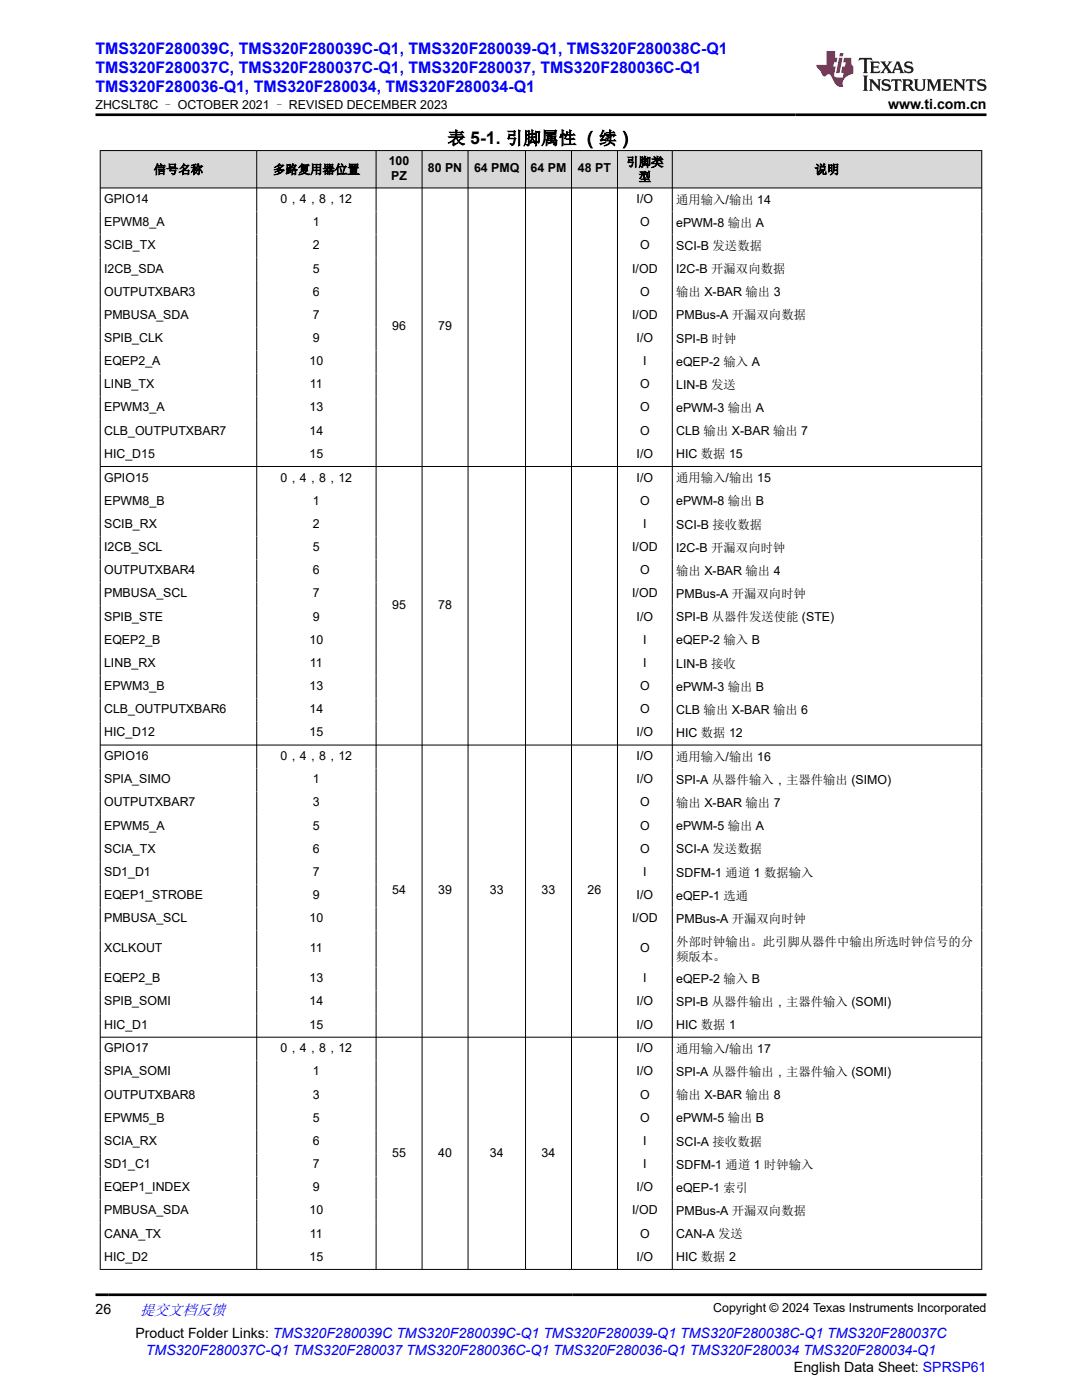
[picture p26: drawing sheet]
<svg xmlns="http://www.w3.org/2000/svg" width="216mm" height="279mm" viewBox="0 0 216 279" stroke-linecap="round" stroke-linejoin="round" font-family="sans-serif">
<defs><g id="words">
<text font-size="3.5" x="89.3" y="28.8">表 5-1. 引脚属性 （续）</text>
<g font-size="3.2" fill="#00f">
<text x="19.1" y="10.7">TMS320F280039C, TMS320F280039C-Q1, TMS320F280039-Q1, TMS320F280038C-Q1</text>
<text x="19.1" y="14.5">TMS320F280037C, TMS320F280037C-Q1, TMS320F280037, TMS320F280036C-Q1</text>
<text x="19.1" y="18.3">TMS320F280036-Q1, TMS320F280034, TMS320F280034-Q1</text>
</g>
<text font-size="3" fill="#00f" x="27.9" y="262.4">提交文档反馈</text>
<g font-size="2.8">
<text x="177.2" y="21.7">www.ti.com.cn</text>
<text x="19.1" y="262.1">26</text>
<text x="27" y="266.9">Product Folder Links: TMS320F280039C TMS320F280039C-Q1 TMS320F280039-Q1 TMS320F280038C-Q1 TMS320F280037C</text>
<text x="158.4" y="273.7">English Data Sheet: SPRSP61</text>
</g>
<text font-size="2.8" fill="#00f" x="29.1" y="270.3">TMS320F280037C-Q1 TMS320F280037 TMS320F280036C-Q1 TMS320F280036-Q1 TMS320F280034 TMS320F280034-Q1</text>
<g font-size="2.5">
<text x="19.1" y="21.8">ZHCSLT8C – OCTOBER 2021 – REVISED DECEMBER 2023</text>
<text x="30.7" y="34.7">信号名称</text>
<text x="54.5" y="34.7">多路复用器位置</text>
<text x="77.6" y="32.9">100</text>
<text x="78.1" y="35.9">PZ</text>
<text x="85.4" y="34.4">80 PN</text>
<text x="94.6" y="34.4">64 PMQ</text>
<text x="105.9" y="34.4">64 PM</text>
<text x="115.3" y="34.4">48 PT</text>
<text x="125" y="33.2">引脚类</text>
<text x="162.6" y="34.7">说明</text>
<text x="20.8" y="40.5">GPIO14</text>
<text x="56" y="40.5">0，4，8，12</text>
<text x="127" y="40.5">I/O</text>
<text x="127.4" y="36.1">型</text>
<text x="134.9" y="40.6">通用输入/输出 14</text>
<text x="20.8" y="45.1">EPWM8_A</text>
<text x="62.4" y="45.1">1</text>
<text x="127.7" y="45.1">O</text>
<text x="134.9" y="45.3">ePWM-8 输出 A</text>
<text x="20.8" y="49.8">SCIB_TX</text>
<text x="62.4" y="49.8">2</text>
<text x="127.7" y="49.8">O</text>
<text x="134.9" y="49.9">SCI-B 发送数据</text>
<text x="20.8" y="54.4">I2CB_SDA</text>
<text x="20.8" y="59">OUTPUTXBAR3</text>
<text x="62.4" y="54.4">5</text>
<text x="62.4" y="59">6</text>
<text x="126.1" y="54.4">I/OD</text>
<text x="127.7" y="59">O</text>
<text x="134.9" y="54.5">I2C-B 开漏双向数据</text>
<text x="134.9" y="59.1">输出 X-BAR 输出 3</text>
<text x="20.8" y="63.6">PMBUSA_SDA</text>
<text x="62.4" y="63.6">7</text>
<text x="78.3" y="65.9">96</text>
<text x="87.4" y="65.9">79</text>
<text x="126.1" y="63.6">I/OD</text>
<text x="134.9" y="63.8">PMBus-A 开漏双向数据</text>
<text x="20.8" y="68.3">SPIB_CLK</text>
<text x="62.4" y="68.3">9</text>
<text x="127" y="68.3">I/O</text>
<text x="134.9" y="68.4">SPI-B 时钟</text>
<text x="20.8" y="72.9">EQEP2_A</text>
<text x="20.8" y="77.5">LINB_TX</text>
<text x="61.8" y="72.9">10</text>
<text x="61.9" y="77.5">11</text>
<text x="127.7" y="77.5">O</text>
<text x="128.3" y="72.9">I</text>
<text x="134.9" y="73">eQEP-2 输入 A</text>
<text x="134.9" y="77.6">LIN-B 发送</text>
<text x="20.8" y="82.1">EPWM3_A</text>
<text x="61.8" y="82.1">13</text>
<text x="127.7" y="82.1">O</text>
<text x="134.9" y="82.2">ePWM-3 输出 A</text>
<text x="20.8" y="86.7">CLB_OUTPUTXBAR7</text>
<text x="61.8" y="86.7">14</text>
<text x="127.7" y="86.7">O</text>
<text x="134.9" y="86.9">CLB 输出 X-BAR 输出 7</text>
<text x="20.8" y="91.4">HIC_D15</text>
<text x="61.8" y="91.4">15</text>
<text x="127" y="91.4">I/O</text>
<text x="134.9" y="91.5">HIC 数据 15</text>
<text x="20.8" y="96.1">GPIO15</text>
<text x="20.8" y="100.7">EPWM8_B</text>
<text x="56" y="96.1">0，4，8，12</text>
<text x="62.4" y="100.7">1</text>
<text x="127" y="96.1">I/O</text>
<text x="127.7" y="100.7">O</text>
<text x="134.9" y="96.2">通用输入/输出 15</text>
<text x="134.9" y="100.9">ePWM-8 输出 B</text>
<text x="20.8" y="105.4">SCIB_RX</text>
<text x="62.4" y="105.4">2</text>
<text x="128.3" y="105.4">I</text>
<text x="134.9" y="105.5">SCI-B 接收数据</text>
<text x="20.8" y="110">I2CB_SCL</text>
<text x="62.4" y="110">5</text>
<text x="126.1" y="110">I/OD</text>
<text x="134.9" y="110.1">I2C-B 开漏双向时钟</text>
<text x="20.8" y="114.6">OUTPUTXBAR4</text>
<text x="20.8" y="119.2">PMBUSA_SCL</text>
<text x="62.4" y="114.6">6</text>
<text x="62.4" y="119.2">7</text>
<text x="126.1" y="119.2">I/OD</text>
<text x="127.7" y="114.6">O</text>
<text x="134.9" y="114.7">输出 X-BAR 输出 4</text>
<text x="134.9" y="119.3">PMBus-A 开漏双向时钟</text>
<text x="20.8" y="123.8">SPIB_STE</text>
<text x="62.4" y="123.8">9</text>
<text x="78.3" y="121.5">95</text>
<text x="87.4" y="121.5">78</text>
<text x="127" y="123.8">I/O</text>
<text x="134.9" y="124">SPI-B 从器件发送使能 (STE)</text>
<text x="20.8" y="128.5">EQEP2_B</text>
<text x="61.8" y="128.5">10</text>
<text x="128.3" y="128.5">I</text>
<text x="134.9" y="128.6">eQEP-2 输入 B</text>
<text x="20.8" y="133.1">LINB_RX</text>
<text x="20.8" y="137.7">EPWM3_B</text>
<text x="61.8" y="137.7">13</text>
<text x="61.9" y="133.1">11</text>
<text x="127.7" y="137.7">O</text>
<text x="128.3" y="133.1">I</text>
<text x="134.9" y="133.2">LIN-B 接收</text>
<text x="134.9" y="137.8">ePWM-3 输出 B</text>
<text x="20.8" y="142.3">CLB_OUTPUTXBAR6</text>
<text x="61.8" y="142.3">14</text>
<text x="127.7" y="142.3">O</text>
<text x="134.9" y="142.5">CLB 输出 X-BAR 输出 6</text>
<text x="20.8" y="147">HIC_D12</text>
<text x="61.8" y="147">15</text>
<text x="127" y="147">I/O</text>
<text x="134.9" y="147.1">HIC 数据 12</text>
<text x="20.8" y="151.7">GPIO16</text>
<text x="56" y="151.7">0，4，8，12</text>
<text x="127" y="151.7">I/O</text>
<text x="134.9" y="151.8">通用输入/输出 16</text>
<text x="20.8" y="156.3">SPIA_SIMO</text>
<text x="20.8" y="160.9">OUTPUTXBAR7</text>
<text x="62.4" y="156.3">1</text>
<text x="62.4" y="160.9">3</text>
<text x="127" y="156.3">I/O</text>
<text x="127.7" y="160.9">O</text>
<text x="134.9" y="156.4">SPI-A 从器件输入，主器件输出 (SIMO)</text>
<text x="134.9" y="161.1">输出 X-BAR 输出 7</text>
<text x="20.8" y="165.6">EPWM5_A</text>
<text x="62.4" y="165.6">5</text>
<text x="127.7" y="165.6">O</text>
<text x="134.9" y="165.7">ePWM-5 输出 A</text>
<text x="20.8" y="170.2">SCIA_TX</text>
<text x="62.4" y="170.2">6</text>
<text x="127.7" y="170.2">O</text>
<text x="134.9" y="170.3">SCI-A 发送数据</text>
<text x="20.8" y="174.8">SD1_D1</text>
<text x="20.8" y="179.4">EQEP1_STROBE</text>
<text x="62.4" y="174.8">7</text>
<text x="62.4" y="179.4">9</text>
<text x="78.3" y="178.5">54</text>
<text x="87.4" y="178.5">39</text>
<text x="97.8" y="178.5">33</text>
<text x="108.1" y="178.5">33</text>
<text x="117.2" y="178.5">26</text>
<text x="127" y="179.4">I/O</text>
<text x="128.3" y="174.8">I</text>
<text x="134.9" y="174.9">SDFM-1 通道 1 数据输入</text>
<text x="134.9" y="179.6">eQEP-1 选通</text>
<text x="20.8" y="184.1">PMBUSA_SCL</text>
<text x="61.8" y="184.1">10</text>
<text x="126.1" y="184.1">I/OD</text>
<text x="134.9" y="184.2">PMBus-A 开漏双向时钟</text>
<text x="20.8" y="190">XCLKOUT</text>
<text x="61.9" y="190">11</text>
<text x="127.7" y="190">O</text>
<text x="134.9" y="188.8">外部时钟输出。此引脚从器件中输出所选时钟信号的分</text>
<text x="134.9" y="191.8">频版本。</text>
<text x="20.8" y="196">EQEP2_B</text>
<text x="61.8" y="196">13</text>
<text x="128.3" y="196">I</text>
<text x="134.9" y="196.1">eQEP-2 输入 B</text>
<text x="20.8" y="200.6">SPIB_SOMI</text>
<text x="61.8" y="200.6">14</text>
<text x="127" y="200.6">I/O</text>
<text x="134.9" y="200.8">SPI-B 从器件输出，主器件输入 (SOMI)</text>
<text x="20.8" y="205.3">HIC_D1</text>
<text x="61.8" y="205.3">15</text>
<text x="127" y="205.3">I/O</text>
<text x="134.9" y="205.4">HIC 数据 1</text>
<text x="20.8" y="210">GPIO17</text>
<text x="20.8" y="214.6">SPIA_SOMI</text>
<text x="56" y="210">0，4，8，12</text>
<text x="62.4" y="214.6">1</text>
<text x="127" y="210">I/O</text>
<text x="127" y="214.6">I/O</text>
<text x="134.9" y="210.1">通用输入/输出 17</text>
<text x="134.9" y="214.8">SPI-A 从器件输出，主器件输入 (SOMI)</text>
<text x="20.8" y="219.3">OUTPUTXBAR8</text>
<text x="62.4" y="219.3">3</text>
<text x="127.7" y="219.3">O</text>
<text x="134.9" y="219.4">输出 X-BAR 输出 8</text>
<text x="20.8" y="223.9">EPWM5_B</text>
<text x="62.4" y="223.9">5</text>
<text x="127.7" y="223.9">O</text>
<text x="134.9" y="224">ePWM-5 输出 B</text>
<text x="20.8" y="228.5">SCIA_RX</text>
<text x="20.8" y="233.1">SD1_C1</text>
<text x="62.4" y="228.5">6</text>
<text x="62.4" y="233.1">7</text>
<text x="78.3" y="230.8">55</text>
<text x="87.4" y="230.8">40</text>
<text x="97.8" y="230.8">34</text>
<text x="108.1" y="230.8">34</text>
<text x="128.3" y="228.5">I</text>
<text x="128.3" y="233.1">I</text>
<text x="134.9" y="228.6">SCI-A 接收数据</text>
<text x="134.9" y="233.2">SDFM-1 通道 1 时钟输入</text>
<text x="20.8" y="237.7">EQEP1_INDEX</text>
<text x="62.4" y="237.7">9</text>
<text x="127" y="237.7">I/O</text>
<text x="134.9" y="237.9">eQEP-1 索引</text>
<text x="20.8" y="242.4">PMBUSA_SDA</text>
<text x="61.8" y="242.4">10</text>
<text x="126.1" y="242.4">I/OD</text>
<text x="134.9" y="242.5">PMBus-A 开漏双向数据</text>
<text x="20.8" y="247">CANA_TX</text>
<text x="20.8" y="251.6">HIC_D2</text>
<text x="61.8" y="251.6">15</text>
<text x="61.9" y="247">11</text>
<text x="127" y="251.6">I/O</text>
<text x="127.7" y="247">O</text>
<text x="134.9" y="247.1">CAN-A 发送</text>
<text x="134.9" y="251.7">HIC 数据 2</text>
<text x="142.3" y="261.8">Copyright © 2024 Texas Instruments Incorporated</text>
</g>
</g></defs>
<g fill="#d8d8d8">
<path d="M20 30h175.9v7.5h-175.9z" fill-rule="evenodd"/>
<path d="M20.1 30.1h31.1v7.3h-31.1z" fill-rule="evenodd"/>
<path d="M51.3 30.1h23.7v7.3h-23.7z" fill-rule="evenodd"/>
<path d="M75.1 30.1h9.1v7.3h-9.1z" fill-rule="evenodd"/>
<path d="M84.3 30.1h9v7.3h-9z" fill-rule="evenodd"/>
<path d="M93.5 30.1h11.3v7.3h-11.3z" fill-rule="evenodd"/>
<path d="M104.9 30.1h9.1v7.3h-9.1z" fill-rule="evenodd"/>
<path d="M114.1 30.1h9v7.3h-9z" fill-rule="evenodd"/>
<path d="M123.3 30.1h10.8v7.3h-10.8z" fill-rule="evenodd"/>
<path d="M134.2 30.1h61.6v7.3h-61.6z" fill-rule="evenodd"/>
</g>
<g fill="none" stroke="#000" stroke-width=".2">
<path d="M19.9 30h176.1M19.9 37.5h176.1M20 30v223.4M51.2 30v223.4M75 30v223.4M84.2 30v223.4M93.4 30v223.4M104.9 30v223.4M114 30v223.4M123.2 30v223.4M134.1 30v223.4M195.9 30v223.4"/>
<path d="M19.9 93.1h176.1M19.9 148.7h176.1M19.9 207h176.1M19.9 253.3h176.1"/>
</g>
<path d="M171.5 11.6l-.2 .5 .5-.2h.6v.1v2.2l-.2 .4h1l-.2-.4v-2.2v-.1h.5l.6 .2-.2-.5zM173.6 12.3l.2 .4v1.5l-.2 .4h1.9l.1-.6a1.08 1.08 0 0 1-1.3 .2v-.7h.6l.4 .2v-.7l-.4 .2h-.6v-.5l.2-.2a1 1 0 0 1 1 .3l-.1-.5zM175.7 12.3l.9 1.1-1 1.2h.9l-.2-.2 .5-.8 .4 .8-.2 .2h1.6l-.2-.2 .2-.5h.9l.1 .5-.1 .2h.9l-.2-.3-.8-2h-.5l-.9 2.2-.9-1.1 .9-1.1h-.8l.2 .2-.4 .6-.4-.6 .2-.2zM179 12.7l.4 1h-.7zM180.7 12.4a.65 .65 0 0 0-.2 .7 .65 .65 0 0 0 .6 .5l.6 .1 .1 .3a.79 .79 0 0 1-.7 .4 .79 .79 0 0 1-.7-.5l.1 .7 .2-.1a.93 .93 0 0 0 1.1 .1 .93 .93 0 0 0 .4-1 1.46 1.46 0 0 0-1.2-.6l-.1-.3a1.09 1.09 0 0 1 1.2 .2l-.2-.6-.1 .1-.5-.2zM172.2 15.1l.2 .4v2.2l-.2 .4h1l-.2-.4v-2.2l.2-.4zM173.4 15.8l.2 .4v1.5l-.2 .4h.8l-.3-.4 .1-1.3 1.6 1.8v-2l.2-.4h-.7l.1 .2 .1 1.1-1.2-1.3zM176.2 15.9a.65 .65 0 0 0-.2 .8 .65 .65 0 0 0 .6 .4l.6 .2 .1 .2a.79 .79 0 0 1-.7 .4 .79 .79 0 0 1-.7-.5l.1 .7 .2-.1a.93 .93 0 0 0 1.1 .1 .93 .93 0 0 0 .4-.9 1.46 1.46 0 0 0-1.2-.6l-.1-.4a1.09 1.09 0 0 1 1.2 .2l-.1-.6-.2 .1-.5-.1zM177.9 15.8l-.1 .6a.63 .63 0 0 1 .8-.3v1.6l-.3 .4h1l-.2-.4v-1.6a.66 .66 0 0 1 .8 .3l-.1-.6zM180 15.8l.2 .4v1.5l-.2 .4h1l-.2-.2-.1-.7h.5l.1 .2a.79 .79 0 0 0 1.2 .6l-1-.9a.61 .61 0 0 0 .6-.6 .61 .61 0 0 0-.5-.7zM180.8 16.1h.1a.47 .47 0 0 1 .5 .1 .47 .47 0 0 1 .1 .5l-.1 .1-.7 .1zM182.3 15.8l.2 .2a2.27 2.27 0 0 0 .4 2 1.04 1.04 0 0 0 1.7-.7v-1.3l.2-.2h-.8l.2 .4v1.1a.6 .6 0 0 1-.6 .6 .6 .6 0 0 1-.6-.6v-1.1l.3-.4zM184.9 15.8l.2 .4v1.5l-.2 .4h.8l-.3-.4v-1.4l.9 1.9 .9-1.9v1.4l-.3 .4h1l-.2-.4v-1.5l.2-.4h-.8l-.7 1.5-.6-1.5zM188.1 15.8l.2 .4v1.5l-.2 .4h1.9l.1-.6a1.09 1.09 0 0 1-1.3 .2v-.7h.6l.4 .2v-.6l-.4 .2h-.6v-.6l.2-.1a1.01 1.01 0 0 1 1 .3l-.1-.6zM190.2 15.8l.3 .4v1.5l-.3 .4h.8l-.2-.4v-1.3l1.6 1.8v-2l.2-.4h-.7l.2 .2v1.1l-1.2-1.3zM192.8 15.8l-.1 .6a.63 .63 0 0 1 .8-.3v1.6l-.3 .4h1l-.2-.4v-1.6a.66 .66 0 0 1 .8 .3l-.1-.6zM195.2 15.9a.65 .65 0 0 0-.2 .8 .65 .65 0 0 0 .6 .4l.6 .2 .2 .2a.79 .79 0 0 1-.7 .4 .79 .79 0 0 1-.7-.5l.1 .7 .2-.1a.93 .93 0 0 0 1 .1 .93 .93 0 0 0 .5-.9 1.46 1.46 0 0 0-1.3-.6v-.4a1.09 1.09 0 0 1 1.2 .2l-.2-.6-.2 .1-.5-.1z" fill="#231f20"/>
<path d="M164.9 10.2v2.8h-2l.1 .3 .8 1a.95 .95 0 0 0 1 .9 .59 .59 0 0 1 .5-.4 .59 .59 0 0 1 .5 .4l.4 .7a1.59 1.59 0 0 0 2.1 1.4 1.61 1.61 0 0 1 1-2.3l1-.3-.1-1.5a1.59 1.59 0 0 1-.3-1.7h-1.5l-.2 .9h.6l-.2 .9h-.5l-.2 1v.2l.4 .1-.1 .9h-.7a.73 .73 0 0 1-1-.7l.3-1.5h-.5l.1-.9h.5l.2-.9h-.5v-1.3zM167.4 11.5l-.6 3.1h.7l.6-3.1zM167.6 10.6l-.1 .6h.7l.1-.6z" fill="#ed1c24"/>
<path d="M19.1 22.9h177.8M19.1 258.4h177.8" fill="none" stroke="#000" stroke-width=".53"/>
<use href="#words"/>
</svg>
